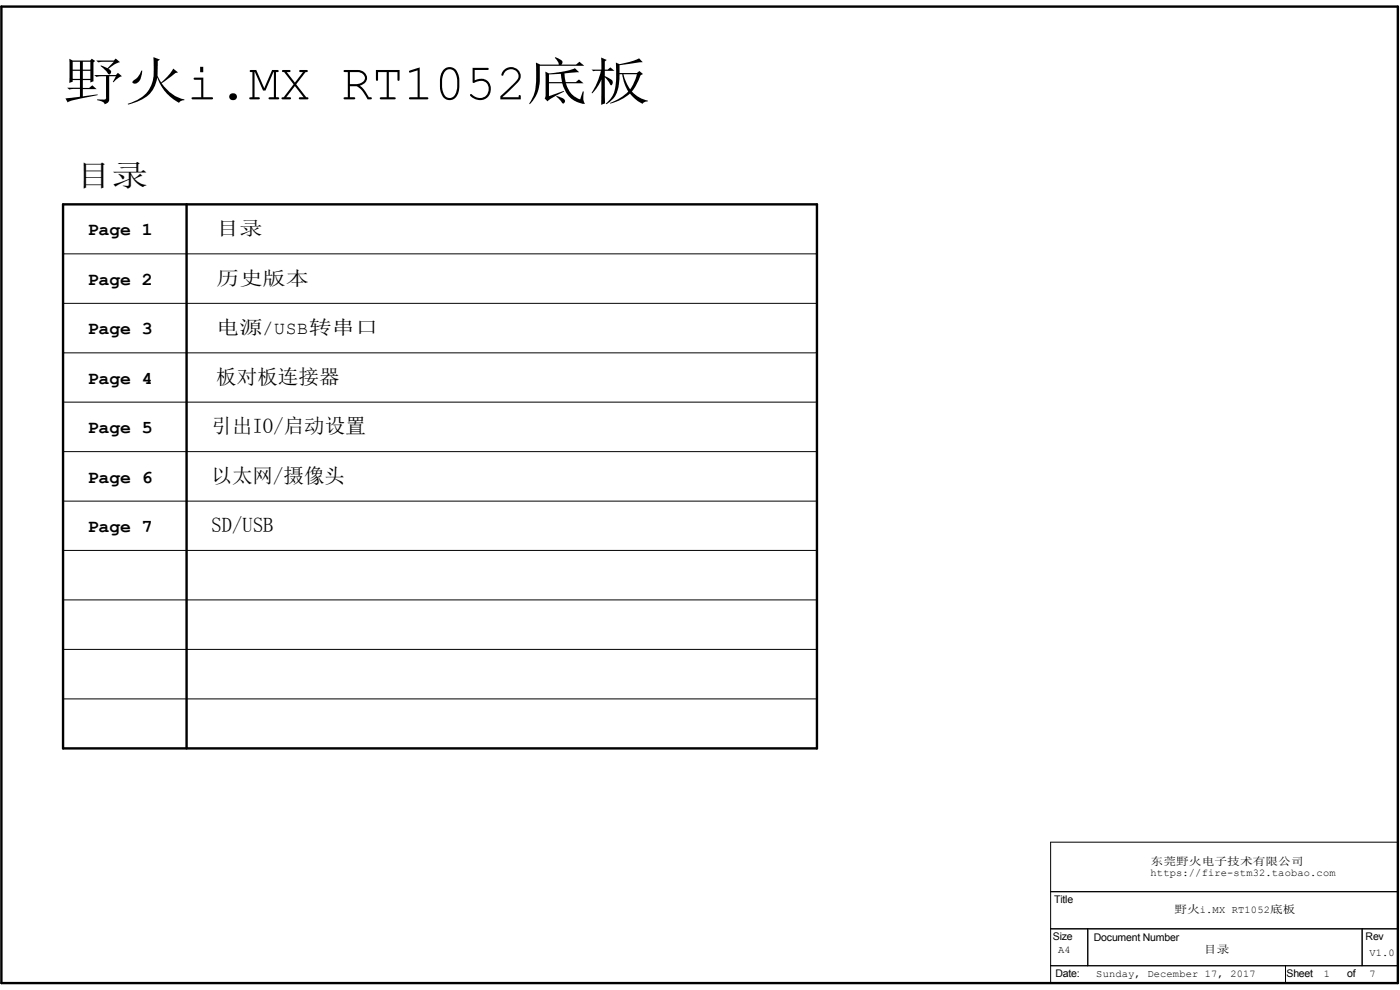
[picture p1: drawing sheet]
<svg xmlns="http://www.w3.org/2000/svg" width="297mm" height="210mm" viewBox="0 0 297 210" stroke-linecap="round" stroke-linejoin="round" font-family="sans-serif">
<defs><g id="words">
<text font-size="10.9" x="13.4" y="21.1">野火i.MX RT1052底板</text>
<text font-size="6.4" x="16" y="39.4">目录</text>
<g font-size="4.4">
<text x="45.9" y="81.4">板对板连接器</text>
<text x="44.9" y="91.9">引出IO/启动设置</text>
<text x="44.9" y="102.4">以太网/摄像头</text>
<text x="44.9" y="112.8">SD/USB</text>
</g>
<g font-size="4.1">
<text x="45.9" y="49.9">目录</text>
<text x="45.9" y="60.4">历史版本</text>
<text x="45.9" y="70.9">电源/USB转串口</text>
</g>
<g font-size="3.8">
<text x="18.6" y="49.9">Page 1</text>
<text x="18.6" y="60.4">Page 2</text>
<text x="18.6" y="70.9">Page 3</text>
<text x="18.6" y="81.4">Page 4</text>
<text x="18.6" y="91.9">Page 5</text>
<text x="18.6" y="102.4">Page 6</text>
<text x="18.6" y="112.8">Page 7</text>
</g>
<g font-size="2.3">
<text x="244.1" y="183.4">东莞野火电子技术有限公司</text>
<text x="249.1" y="193.6">野火i.MX RT1052底板</text>
<text x="255.4" y="202.2">目录</text>
</g>
<g font-size="2.2">
<text x="244.1" y="185.7">https://fire-stm32.taobao.com</text>
<text x="223.6" y="191.5">Title</text>
<text x="223.4" y="199.4">Size</text>
<text x="224.4" y="202.2">A4</text>
<text x="232.1" y="199.6">Document Number</text>
<text x="289.7" y="199.4">Rev</text>
<text x="290.5" y="202.8">V1.0</text>
<text x="223.9" y="207.2">Date:</text>
<text x="232.6" y="207.2">Sunday, December 17, 2017</text>
<text x="272.9" y="207.2">Sheet</text>
<text x="280.8" y="207.2">1</text>
<text x="285.8" y="207.2">of</text>
<text x="290.5" y="207.2">7</text>
</g>
</g></defs>
<path d="M.3 1.4h296.2v207.1h-296.2zM13.4 43.3h159.9v115.4h-159.9zM39.6 43.3v115.4" fill="none" stroke="#000" stroke-width=".51"/>
<g fill="none" stroke="#000" stroke-width=".21">
<path d="M13.4 53.8h159.9M13.4 64.3h159.9M13.4 74.8h159.9M13.4 85.3h159.9M13.4 95.8h159.9M13.4 106.3h159.9M13.4 116.8h159.9M13.4 127.3h159.9M13.4 137.8h159.9M13.4 148.3h159.9M222.9 178.6h73.6v29.9h-73.6zM222.9 189.1h73.6"/>
<path d="M222.9 197h73.6M230.8 197v7.9M289 197v7.9M222.9 204.9h73.6M272.7 204.9v3.6"/>
</g>
<use href="#words"/>
</svg>
